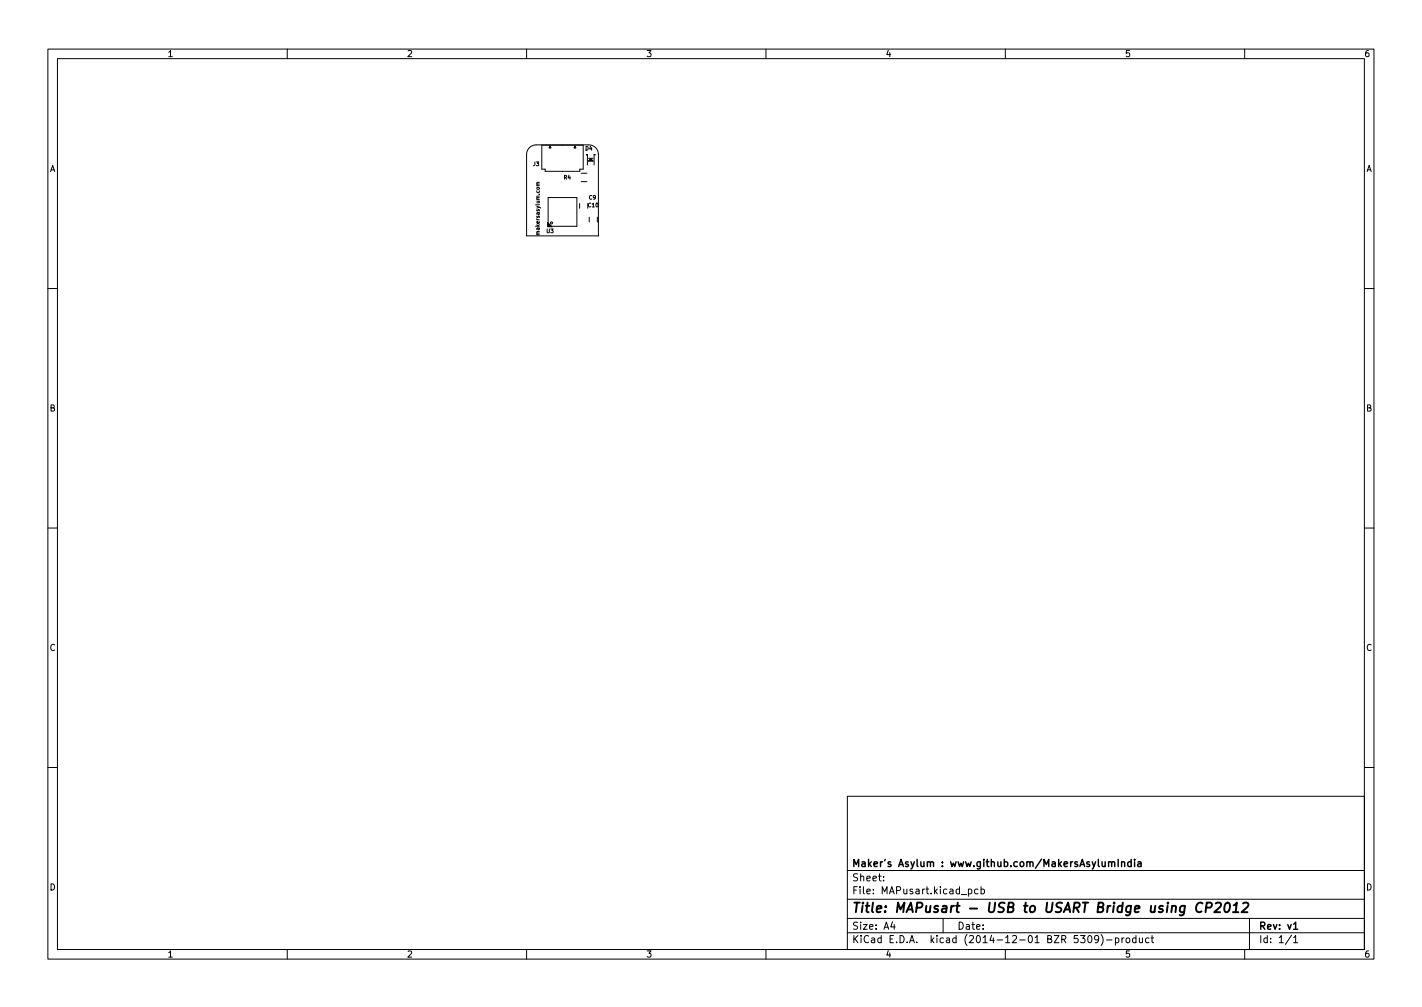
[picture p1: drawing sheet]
<svg xmlns="http://www.w3.org/2000/svg" width="297mm" height="210mm" viewBox="0 0 297 210" stroke-linecap="round" stroke-linejoin="round" font-family="sans-serif">
<defs><g id="words">
<text font-size="2.8" x="178" y="190.6">Title: MAPusart - USB to USART Bridge using CP2012</text>
<g font-size="2.1">
<text x="178" y="184">Sheet:</text>
<text x="178" y="181">Maker's Asylum : www.github.com/MakersAsylumIndia</text>
<text x="178" y="186.7">File: MAPusart.kicad_pcb</text>
<text x="178" y="196.9">KiCad E.D.A. kicad (2014-12-01 BZR 5309)-product</text>
<text x="178" y="194.1">Size: A4</text>
<text x="200" y="194.1">Date:</text>
<text x="263" y="194.1">Rev: v1</text>
<text x="263" y="196.9">Id: 1/1</text>
</g>
<g font-size="1.8">
<text x="35" y="11.9">1</text>
<text x="85" y="11.9">2</text>
<text x="135" y="11.9">3</text>
<text x="185" y="11.9">4</text>
<text x="235" y="11.9">5</text>
<text x="285" y="11.9">6</text>
<text x="10.3" y="35.9">A</text>
<text x="285.3" y="35.9">A</text>
<text x="10.3" y="85.9">B</text>
<text x="285.3" y="85.9">B</text>
<text x="10.3" y="135.9">C</text>
<text x="285.3" y="135.9">C</text>
<text x="10.3" y="185.9">D</text>
<text x="285.3" y="185.9">D</text>
<text x="35" y="199.9">1</text>
<text x="85" y="199.9">2</text>
<text x="135" y="199.9">3</text>
<text x="185" y="199.9">4</text>
<text x="235" y="199.9">5</text>
<text x="285" y="199.9">6</text>
</g>
<g font-size="1.1">
<text x="111.4" y="34.6">J3</text>
<text x="122.3" y="31.4">D4</text>
<text x="117.8" y="37.4">R4</text>
<text x="123" y="41.6">C9</text>
<text x="122.9" y="43.2">C10</text>
<text x="112.7" y="48.7" transform="rotate(-90 112.7 48.7)">makersasylum.com</text>
<text x="114.2" y="48.6">U3</text>
</g>
</g></defs>
<g fill="none" stroke="#000" stroke-width=".21">
<path d="M10 10.2h277v190.1h-277zM12 12.2h273v186.1h-273zM60 10.2v2M110 10.2v2M160 10.2v2M210 10.2v2M260 10.2v2M110.6 30.8l.6-.4 .6-.1 11.2-.1a2 2 0 0 1 2 2v17h-15v-17l.1-.6zM113.2 30.3h8.6v5h-.7v.5h-7.2v-.5h-.7zM114.9 30.5v.4M114.9 30.5l.2 .4h-.4zM120.1 30.5v.4"/>
<path d="M120.1 30.5l.2 .4h-.4zM121.4 37.9h1.2M121.4 36.2h1.2M122.7 32.3l-.2-.1h.2v2.2M122.9 33h1M122.9 33.6l.5-.5 .5 .5zM123 33.5h.8M123.1 33.4h.6M123.2 33.3h.4M123.3 33.2h.2M124.1 32.3l.2-.1h-.2v2.2M114.4 46.4l.9 .9h-.9z"/>
<path d="M114.5 46.6l.6 .6M114.5 41.2h6v6h-6zM114.5 46.7l.5 .5M114.5 46.8l.4 .4M114.5 46.9l.3 .3M114.5 47l.2 .2M121.1 42.5v1M123.1 45.3v1M124.8 45.3v1M10 60.2h2M285 60.2h2M10 110.2h2"/>
<path d="M285 110.2h2M10 160.2h2M177 166.3h108v32h-108zM285 160.2h2M60 198.3v2M110 198.3v2M160 198.3v2M177 194.8h108M177 191.8h108M177 187.8h108M177 181.8h108M184.6 183.8v.1"/>
<path d="M184.6 183v.1M186.4 192.5l-.3 1h.9M186.8 193v1M197 191.8v3M202.3 185.7l.4-.1 .3 .3-.1 .7h-.6M204.3 185.7l-.4-.1-.3 .3 .1 .7h.6M204.9 185.7l.5-.1 .2 .3-.1 .7h-.6M204.9 185.1v1.5M210 198.3v2M227.4 195.4l.2-.1a.8 .8 0 0 1 .5 .8 .8 .8 0 0 1-.5 .7 1 1 0 0 1-.2-1.4zM229.5 196l-.3 .3h-.3l-.3-.3 .2-.6 .4-.1 .2 .2a.99 .99 0 0 1-.3 1.3h-.3M230 195.1a1.72 1.72 0 0 1 0 2.3"/>
<path d="M231.1 196.3h1.2M233 195.9l.4-.1 .3 .3-.1 .7h-.6M233 195.8v1.5M234.4 195.8v1M234.8 195.8l-.4 .3M235.3 196l.2-.2 .4 .2 .1 .5-.1 .3h-.4l-.2-.1zM237.3 195.9l-.4-.1-.3 .3 .1 .7h.6M237.3 195.3v1.5M238 195.8l.1 1h.3l.2-.1M238.6 195.8v1M240 195.9l-.4-.1-.3 .3 .1 .7h.6M240.4 195.8h.6"/>
<path d="M240.6 195.3v1.3l.4 .2M260 198.3v2M261 191.8v6.5M269.8 195.3l-1.3 1.9M270.2 195.8l.4-.5v1.5M270.2 196.8h.9"/>
<circle cx="115.2" cy="46.5" r=".22"/>
</g>
<path d="M233.6 179.4v1.5M234.3 179.9v1M236.3 179.4v1.5M237 179.4v.2M237 179.9v1M234.3 180.1l.2-.2 .4 .1v.9M236.3 180l-.4-.1-.3 .3 .1 .7h.6M237.7 180h.6l.1 .9M238.4 180.3l-.5 .1-.3 .2 .3 .3h.5M270.2 194h.9" fill="none" stroke="#000" stroke-width=".3"/>
<path d="M251.2 188.7a.88 .88 0 0 0-1-.1 .88 .88 0 0 0-.4 1 .69 .69 0 0 0 .4 .8 .69 .69 0 0 0 .8-.1M251.9 189.5h.8l.3-.2a.51 .51 0 0 0-.2-.8h-.7l-.3 2M254 188.7l.3-.2h.4l.3 .2v.3l-.1 .3-1.3 1.2h1.3M256 188.7l.6-.2a1.19 1.19 0 0 1-.5 2l-.3-.2a1.69 1.69 0 0 1 .2-1.6zM257.5 190.5h1.2M257.7 189l.7-.5-.3 2M259.7 188.7l.3-.2h.5l.2 .2 .1 .3-.2 .3-1.3 1.2h1.3" fill="none" stroke="#000" stroke-width=".4"/>
<use href="#words"/>
</svg>
